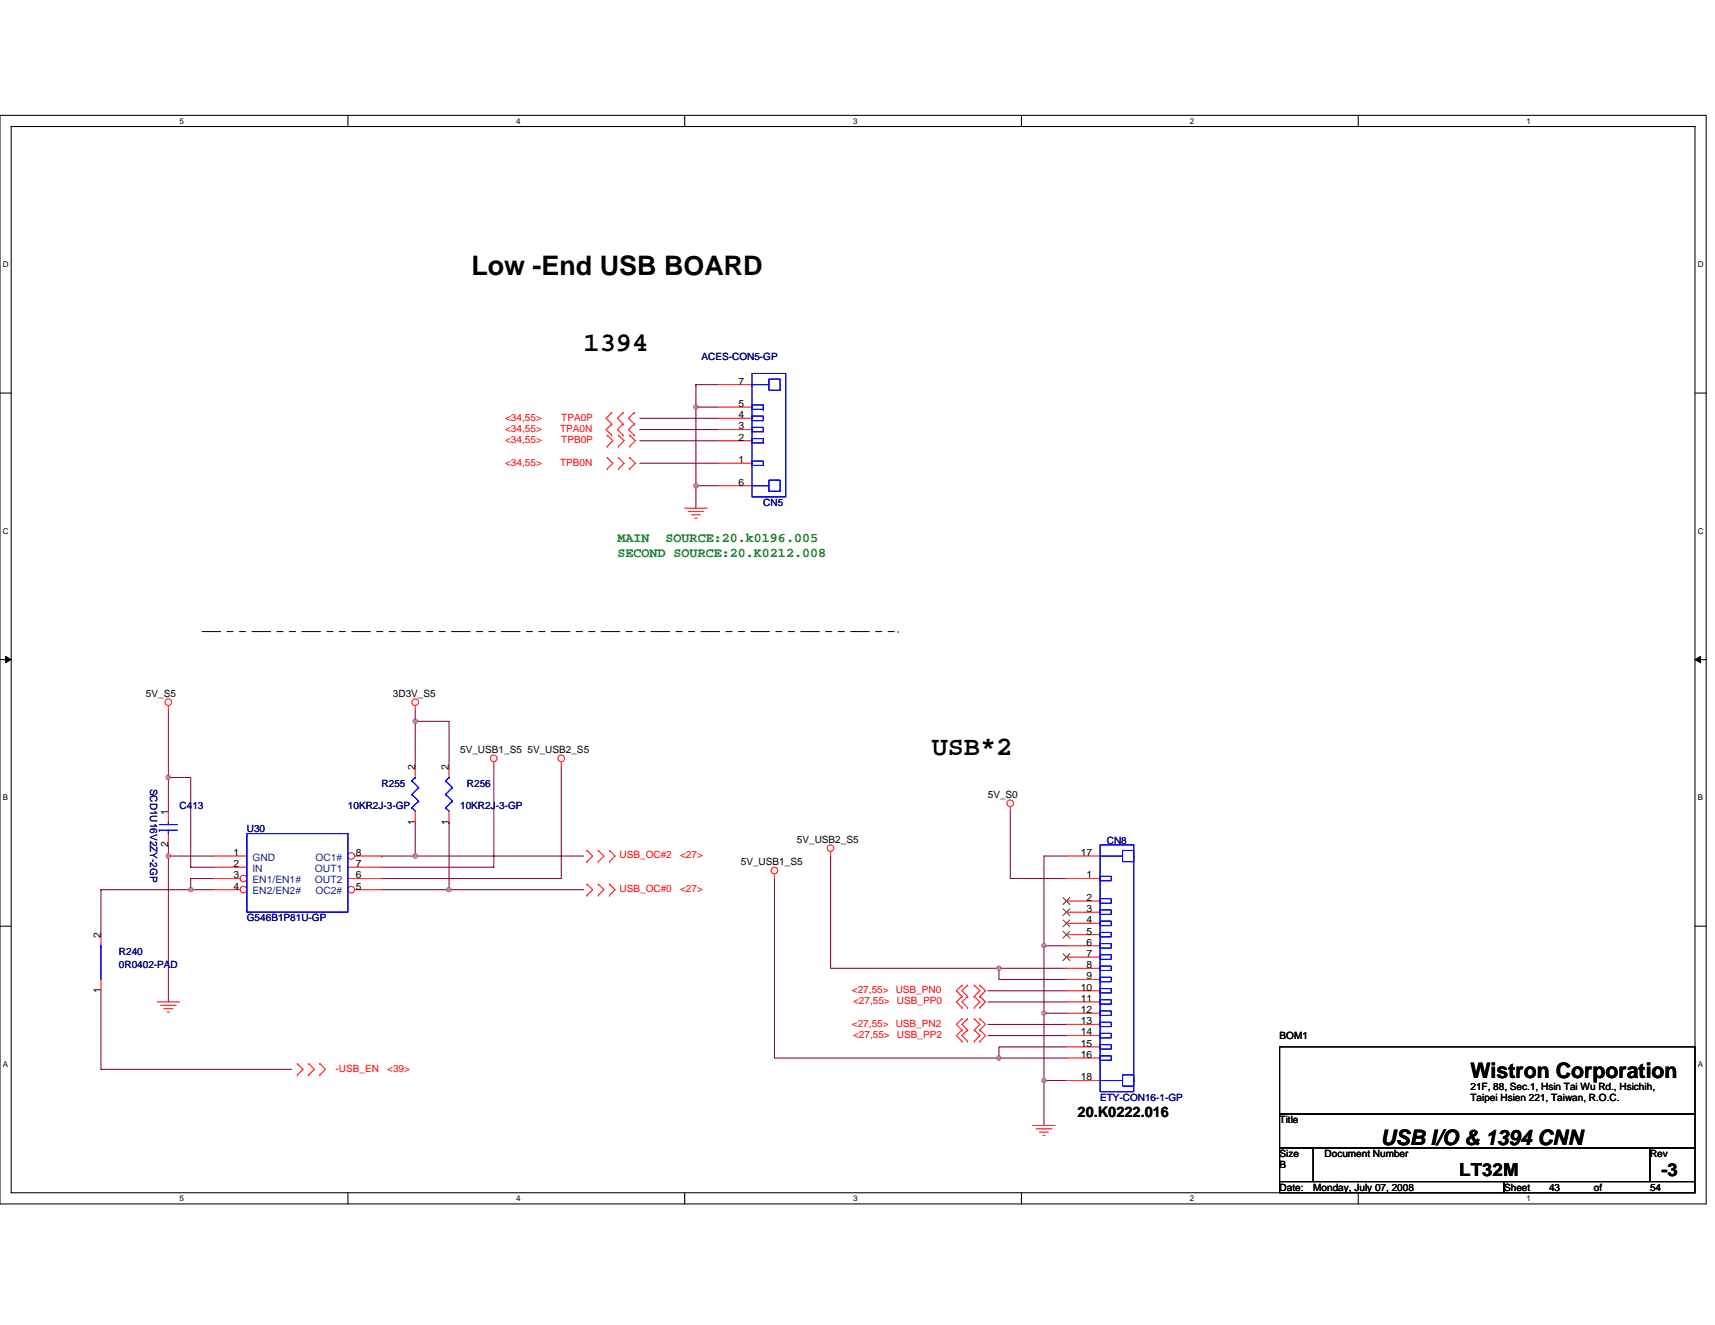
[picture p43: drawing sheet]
<svg xmlns="http://www.w3.org/2000/svg" width="279mm" height="216mm" viewBox="0 0 279 216" stroke-linecap="round" stroke-linejoin="round" font-family="sans-serif">
<defs><g id="words">
<g font-size="4.4">
<text x="76.8" y="44.8">Low -End USB BOARD</text>
<text x="95.1" y="57.2">1394</text>
<text x="151.8" y="123">USB*2</text>
</g>
<g font-size="3.5">
<text x="239.6" y="175.6">Wistron Corporation</text>
<text x="224.9" y="186.6">USB I/O &amp; 1394 CNN</text>
</g>
<g font-size="2.9">
<text x="237.7" y="191.6">LT32M</text>
<text x="270.7" y="191.6">-3</text>
</g>
<text font-size="2.4" x="175.6" y="181.9">20.K0222.016</text>
<g font-size="2.2" fill="#008000">
<text x="100.6" y="88.3">MAIN</text>
<text x="108.4" y="88.3">SOURCE:20.k0196.005</text>
<text x="100.6" y="90.7">SECOND SOURCE:20.K0212.008</text>
</g>
<g font-size="1.7">
<text x="120.3" y="62.7">7</text>
<text x="120.3" y="71.8">2</text>
<text x="120.3" y="70">3</text>
<text x="120.3" y="68.1">4</text>
<text x="120.3" y="66.3">5</text>
<text x="120.3" y="75.5">1</text>
<text x="120.3" y="79.1">6</text>
<text x="67.6" y="125.4" transform="rotate(-90 67.6 125.4)">2</text>
<text x="73.1" y="125.4" transform="rotate(-90 73.1 125.4)">2</text>
<text x="27.4" y="132.7" transform="rotate(-90 27.4 132.7)">1</text>
<text x="67.6" y="134.4" transform="rotate(-90 67.6 134.4)">1</text>
<text x="73.1" y="134.4" transform="rotate(-90 73.1 134.4)">1</text>
<text x="27.4" y="138" transform="rotate(-90 27.4 138)">2</text>
<text x="38" y="139.5">1</text>
<text x="38" y="141.3">2</text>
<text x="38" y="143.1">3</text>
<text x="58" y="139.5">8</text>
<text x="58" y="143.1">6</text>
<text x="58" y="141.3">7</text>
<text x="176.1" y="139.5">17</text>
<text x="177" y="143.1">1</text>
<text x="38" y="144.9">4</text>
<text x="58" y="144.9">5</text>
<text x="177" y="146.8">2</text>
<text x="177" y="148.6">3</text>
<text x="16.4" y="152.8" transform="rotate(-90 16.4 152.8)">2</text>
<text x="177" y="150.4">4</text>
<text x="177" y="152.3">5</text>
<text x="177" y="154.1">6</text>
<text x="177" y="155.9">7</text>
<text x="16.4" y="161.8" transform="rotate(-90 16.4 161.8)">1</text>
<text x="176.1" y="161.4">10</text>
<text x="177" y="157.8">8</text>
<text x="177" y="159.6">9</text>
<text x="176.1" y="163.2">11</text>
<text x="176.1" y="165.1">12</text>
<text x="176.1" y="166.9">13</text>
<text x="176.1" y="168.7">14</text>
<text x="176.1" y="170.6">15</text>
<text x="176.1" y="172.4">16</text>
<text x="176.1" y="176">18</text>
</g>
<g font-size="1.7" fill="#004080">
<text x="41.1" y="140.2">GND</text>
<text x="41.1" y="142">IN</text>
<text x="41.1" y="143.9">EN1/EN1#</text>
<text x="51.3" y="143.9">OUT2</text>
<text x="51.3" y="142">OUT1</text>
<text x="51.4" y="140.2">OC1#</text>
<text x="41.1" y="145.7">EN2/EN2#</text>
<text x="51.4" y="145.7">OC2#</text>
</g>
<g font-size="1.6" fill="#000080">
<text x="114.3" y="58.7">ACES-CON5-GP</text>
<text x="124.4" y="82.4">CN5</text>
<text x="24.4" y="128.5" transform="rotate(90 24.4 128.5)">SCD1U16V2ZY-2GP</text>
<text x="29.3" y="131.8">C413</text>
<text x="56.7" y="131.8">10KR2J-3-GP</text>
<text x="62.2" y="128.2">R255</text>
<text x="75" y="131.8">10KR2J-3-GP</text>
<text x="76.1" y="128.2">R256</text>
<text x="40.2" y="135.5">U30</text>
<text x="180.3" y="137.5">CN8</text>
<text x="19.4" y="155.6">R240</text>
<text x="40.2" y="150.1">G546B1P81U-GP</text>
<text x="19.4" y="157.8">0R0402-PAD</text>
<text x="179.2" y="179.4">ETY-CON16-1-GP</text>
</g>
<g font-size="1.6" fill="#f00">
<text x="82.3" y="70.4">&lt;34,55&gt;</text>
<text x="82.3" y="68.6">&lt;34,55&gt;</text>
<text x="91.2" y="70.4">TPA0N</text>
<text x="91.4" y="68.6">TPA0P</text>
<text x="82.3" y="75.9">&lt;34,55&gt;</text>
<text x="82.3" y="72.2">&lt;34,55&gt;</text>
<text x="91.2" y="75.9">TPB0N</text>
<text x="91.4" y="72.2">TPB0P</text>
<text x="100.9" y="139.9">USB_OC#2</text>
<text x="110.8" y="139.9">&lt;27&gt;</text>
<text x="100.9" y="145.4">USB_OC#0</text>
<text x="110.8" y="145.4">&lt;27&gt;</text>
<text x="138.8" y="161.8">&lt;27,55&gt;</text>
<text x="145.9" y="161.8">USB_PN0</text>
<text x="138.8" y="167.3">&lt;27,55&gt;</text>
<text x="139" y="163.6">&lt;27,55&gt;</text>
<text x="145.9" y="167.3">USB_PN2</text>
<text x="146.1" y="163.6">USB_PP0</text>
<text x="139" y="169.1">&lt;27,55&gt;</text>
<text x="146.1" y="169.1">USB_PP2</text>
<text x="54.7" y="174.6">-USB_EN</text>
<text x="63.1" y="174.6">&lt;39&gt;</text>
</g>
<g font-size="1.6">
<text x="23.8" y="113.5">5V_S5</text>
<text x="64" y="113.5">3D3V_S5</text>
<text x="75" y="122.7">5V_USB1_S5</text>
<text x="85.9" y="122.7">5V_USB2_S5</text>
<text x="160.9" y="130">5V_S0</text>
<text x="129.8" y="137.3">5V_USB2_S5</text>
<text x="120.7" y="141">5V_USB1_S5</text>
<text x="208.5" y="169.3">BOM1</text>
<text x="239.6" y="177.5">21F, 88, Sec.1, Hsin Tai Wu Rd., Hsichih,</text>
<text x="239.6" y="179.5">Taipei Hsien 221, Taiwan, R.O.C.</text>
<text x="208.5" y="183">Title</text>
<text x="208.5" y="190.4">B</text>
<text x="208.5" y="188.5">Size</text>
<text x="215.8" y="188.5">Document Number</text>
<text x="268.8" y="188.5">Rev</text>
<text x="208.5" y="194">Date:</text>
<text x="214" y="194">Monday, July 07, 2008</text>
<text x="245" y="194">Sheet</text>
<text x="252.4" y="194">43</text>
<text x="259.7" y="194">of</text>
<text x="268.8" y="194">54</text>
</g>
<g font-size="1.3">
<text x="29.3" y="20.2">5</text>
<text x="84.1" y="20.2">4</text>
<text x="139" y="20.2">3</text>
<text x="193.8" y="20.2">2</text>
<text x="248.7" y="20.2">1</text>
<text x=".5" y="43.5">D</text>
<text x="276.6" y="43.5">D</text>
<text x=".5" y="87">C</text>
<text x="276.6" y="87">C</text>
<text x=".5" y="130.4">B</text>
<text x="276.6" y="130.4">B</text>
<text x=".5" y="173.8">A</text>
<text x="276.6" y="173.8">A</text>
<text x="29.3" y="195.7">5</text>
<text x="84.1" y="195.7">4</text>
<text x="139" y="195.7">3</text>
<text x="193.8" y="195.7">2</text>
<text x="248.7" y="195.7">1</text>
</g>
</g></defs>
<path d="M0 18.8h278v177.4h-278zM1.8 20.6h274.3v173.8h-274.3z" fill="none" stroke="#000" stroke-width=".17"/>
<g fill="#fff">
<path d="M29.3 19h.7v1.4h-.7z"/>
<path d="M29.3 194.5h.7v1.5h-.7z"/>
</g>
<path d="M56.7 18.8v1.8M56.7 194.4v1.8" fill="none" stroke="#000" stroke-width=".17"/>
<g fill="#fff">
<path d="M84.1 19h.7v1.4h-.7z"/>
<path d="M84.1 194.5h.7v1.5h-.7z"/>
</g>
<path d="M111.5 18.8v1.8M111.5 194.4v1.8" fill="none" stroke="#000" stroke-width=".17"/>
<g fill="#fff">
<path d="M139 19h.7v1.4h-.7z"/>
<path d="M139 194.5h.7v1.5h-.7z"/>
</g>
<path d="M166.4 18.8v1.8M166.4 194.4v1.8" fill="none" stroke="#000" stroke-width=".17"/>
<g fill="#fff">
<path d="M193.8 19h.8v1.4h-.8z"/>
<path d="M193.8 194.5h.8v1.5h-.8z"/>
</g>
<path d="M221.3 18.8v1.8M221.3 194.4v1.8" fill="none" stroke="#000" stroke-width=".17"/>
<g fill="#fff">
<path d="M248.7 19h.7v1.4h-.7z"/>
<path d="M248.7 194.5h.7v1.5h-.7z"/>
<path d="M.5 42.3h.9v1.5h-.9z"/>
<path d="M276.6 42.3h1v1.5h-1z"/>
<path d="M.5 85.8h.9v1.4h-.9z"/>
<path d="M276.6 85.8h1v1.4h-1z"/>
</g>
<path d="M0 64.1h1.8M276.1 64.1h1.9" fill="none" stroke="#000" stroke-width=".17"/>
<g fill="#fff">
<path d="M.5 129.2h.8v1.5h-.8z"/>
<path d="M276.6 129.2h.9v1.5h-.9z"/>
</g>
<path d="M0 107.5h1.8M276.1 107.5h1.9" fill="none" stroke="#000" stroke-width=".17"/>
<path d="M.9 107l.9 .5-.9 .5zM276.1 107.5l1-.5v1z" fill="#000" stroke="#000" stroke-width=".16"/>
<g fill="#fff">
<path d="M.5 172.6h.8v1.5h-.8z"/>
<path d="M276.6 172.6h.9v1.5h-.9z"/>
</g>
<path d="M0 150.9h1.8M276.1 150.9h1.9M208.5 170.6h67.6v10.9h-67.6zM208.5 181.5h67.6v5.5h-67.6zM208.5 187h5.5v5.5h-5.5zM208.5 192.5h36.5v1.9h-36.5zM214 187h54.8v5.5h-54.8zM245 192.5h31.1v1.9h-31.1zM268.8 187h7.3v5.5h-7.3z" fill="none" stroke="#000" stroke-width=".17"/>
<g fill="none" stroke="#800040" stroke-width=".17">
<path d="M104.2 68.2h12.8M104.2 70h12.8M104.2 75.5h12.8M104.2 71.8h12.8M113.4 62.7h3.6M113.4 79.1h.1M113.4 66.3v12.8h3.6M113.4 66.3h.1M113.4 62.7v3.6h3.6M113.4 62.7h.1M113.4 79.1v3.7M27.4 115.7v11"/>
<path d="M67.6 117.5h.1M67.6 115.7v1.8h5.6v7.4M67.6 117.5v7.4M27.4 137.7v1.8h7.3M27.4 126.7h.1M27.4 126.7h3.7v14.6h3.6M27.4 139.5h.1M27.4 126.7v5.5M27.4 139.5v23.8M62.2 139.5h.1M62.2 139.5h5.4M67.6 134v5.5"/>
<path d="M67.6 139.5h27.5M73.2 134h.1M73.2 134v11M80.5 124.9v16.4h-18.3M91.4 124.9v18.3h-29.2M135.3 139.5v18.3h27.5v1.8h10.9M164.6 132.2v11h9.1M173.7 139.5h-3.6v14.6M16.4 145h18.3M16.4 145h.1M16.4 145v7.3M34.7 143.2h-3.6v1.8"/>
<path d="M62.2 145h11M73.2 145h21.9M126.2 143.2v29.2h36.6v-1.8h10.9M162.8 157.8h.1M162.8 157.8h10.9M170.1 154.1h.1M170.1 154.1h3.6M170.1 154.1v22M16.4 161.4v12.8h31.1M160.9 161.4h12.8M160.9 163.3h12.8M160.9 166.9h12.8"/>
<path d="M160.9 168.7h12.8M162.8 172.4h.1M162.8 172.4h10.9M170.1 176.1h3.6M170.1 176.1v7.3M170.1 165.1h.1M170.1 165.1h3.6"/>
</g>
<g fill="#f0f" stroke="#f0f" stroke-width=".17">
<circle cx="27.4" cy="126.7" r=".36"/>
<circle cx="31.1" cy="145" r=".36"/>
<circle cx="67.7" cy="117.5" r=".36"/>
<circle cx="67.7" cy="139.5" r=".36"/>
<circle cx="73.1" cy="145" r=".36"/>
<circle cx="27.4" cy="139.5" r=".36"/>
<circle cx="162.7" cy="172.4" r=".35"/>
<circle cx="170.1" cy="154.1" r=".35"/>
<circle cx="170.1" cy="176.1" r=".35"/>
<circle cx="170.1" cy="165.1" r=".36"/>
<circle cx="162.7" cy="157.8" r=".35"/>
<circle cx="113.4" cy="79.1" r=".36"/>
<circle cx="113.4" cy="66.3" r=".36"/>
</g>
<g fill="none" stroke="#f00" stroke-width=".17">
<path d="M98.9 76.4h.1M98.9 74.6h.1M98.9 72.7h.1M98.9 70.9h.1M98.9 74.6l.9 .9-.9 .9M98.9 70.9l.9 .9-.9 .9M99.7 69.1h.1M99.7 67.2h.1M99.7 70.9h.1M99.7 69.1l-1 .9 1 .9M99.7 67.2l-1 1 1 .9M100.8 74.6h.1"/>
<path d="M100.8 76.4h.1M100.8 70.9h.1M100.8 72.7h.1M100.8 74.6l.9 .9-.9 .9M100.8 70.9l.9 .9-.9 .9M101.5 67.2h.1M101.5 69.1h.1M101.5 70.9h.1M101.5 67.2l-.9 1 .9 .9M101.5 69.1l-.9 .9 .9 .9M102.6 76.4h.1M102.6 74.6h.1"/>
<path d="M102.6 72.7h.1M102.6 70.9h.1M102.6 70.9l.9 .9-.9 .9M102.6 74.6l.9 .9-.9 .9M103.3 69.1h.1M103.3 67.2h.1M103.3 70.9h.1M103.3 67.2l-.9 1 .9 .9M103.3 69.1l-.9 .9 .9 .9M111.5 82.8h3.7M112.1 83.4h2.6M112.6 83.9h1.5"/>
<path d="M113.2 84.4h.4M27.4 115v.7M67.6 115v.7M34.7 139.5h5.5M80.5 124.1v.8M91.4 124.1v.8M95.6 138.6h.1M95.6 138.6l1 .9-1 .9M97.5 138.6h.1M97.5 138.6l.9 .9-.9 .9M99.3 138.6h.1M99.3 138.6l.9 .9-.9 .9"/>
<path d="M135.3 138.7v.8M164.6 131.4v.8M34.7 141.3h5.5M95.6 140.4h.1M95.6 145.9h.1M95.6 144.1h.1M95.6 144.1l1 .9-1 .9M97.5 140.4h.1M97.5 144.1h.1M97.5 145.9h.1M97.5 144.1l.9 .9-.9 .9M99.3 140.4h.1"/>
<path d="M99.3 145.9h.1M99.3 144.1h.1M99.3 144.1l.9 .9-.9 .9M126.2 142.4v.8M25.6 163.3h3.7M26.1 163.8h2.6M26.7 164.4h1.5M27.2 164.9h.4M48.5 175.2h.1M48.5 173.3h.1M48.5 173.3l.9 .9-.9 1M50.3 173.3h.1"/>
<path d="M50.3 175.2h.1M50.3 173.3l.9 .9-.9 1M52.1 175.2h.1M52.1 173.3h.1M52.1 173.3l.9 .9-.9 1M156.7 164.2h.1M156.7 162.3h.1M156.7 160.5h.1M156.7 167.8h.1M156.7 166h.1M156.7 169.7h.1M156.7 162.3l-.9 1 .9 .9"/>
<path d="M156.7 160.5l-.9 .9 .9 .9M156.7 166l-.9 .9 .9 .9M156.7 167.8l-.9 .9 .9 1M157.6 162.3h.1M157.6 164.2h.1M157.6 160.5h.1M157.6 166h.1M157.6 167.8h.1M157.6 169.7h.1M157.6 162.3l-.9 1 .9 .9M157.6 160.5l-.9 .9 .9 .9M157.6 166l-.9 .9 .9 .9"/>
<path d="M157.6 167.8l-.9 .9 .9 1M158.7 164.2h.1M158.7 162.3h.1M158.7 160.5h.1M158.7 167.8h.1M158.7 166h.1M158.7 169.7h.1M158.7 162.3l.9 1-.9 .9M158.7 160.5l.9 .9-.9 .9M158.7 166l.9 .9-.9 .9M158.7 167.8l.9 .9-.9 1M159.6 164.2h.1"/>
<path d="M159.6 162.3h.1M159.6 160.5h.1M159.6 167.8h.1M159.6 166h.1M159.6 169.7h.1M159.6 162.3l1 1-1 .9M159.6 160.5l1 .9-1 .9M159.6 166l1 .9-1 .9M159.6 167.8l1 .9-1 1M168.2 183.4h3.7M168.8 183.9h2.5M169.3 184.5h1.5"/>
<path d="M169.9 185h.3"/>
<circle cx="27.4" cy="114.4" r=".54"/>
<circle cx="67.6" cy="114.4" r=".54"/>
<circle cx="80.4" cy="123.6" r=".54"/>
<circle cx="91.4" cy="123.6" r=".54"/>
<circle cx="135.3" cy="138.2" r=".54"/>
<circle cx="164.6" cy="130.9" r=".54"/>
<circle cx="126.2" cy="141.8" r=".54"/>
</g>
<path d="M32.9 102.9h113.4M146.3 102.9h.1" fill="none" stroke="#000" stroke-width=".16" stroke-dasharray="3 1 1 1 1 1"/>
<circle cx="39.7" cy="143.1" r=".54" fill="#fff" stroke="#f00" stroke-width=".17"/>
<path d="M34.7 143.2h4.4" fill="none" stroke="#f00" stroke-width=".17"/>
<circle cx="39.7" cy="145" r=".54" fill="#fff" stroke="#f00" stroke-width=".17"/>
<path d="M34.7 145h4.4" fill="none" stroke="#f00" stroke-width=".17"/>
<circle cx="57.2" cy="145" r=".54" fill="#fff" stroke="#f00" stroke-width=".17"/>
<path d="M56.7 143.2h5.5M56.7 141.3h5.5M57.8 145h4.4" fill="none" stroke="#f00" stroke-width=".17"/>
<circle cx="57.2" cy="139.5" r=".54" fill="#fff" stroke="#f00" stroke-width=".17"/>
<g fill="none" stroke="#f00" stroke-width=".17">
<path d="M117 75.5h5.5M117 71.8h5.5M117 70h5.5M117 68.2h5.5M117 66.3h5.5M117 79.1h5.5M117 62.7h5.5M27.4 132.2v1.8M27.4 135.8v1.9M57.8 139.5h4.4M67.6 124.9v1.8M67.6 132.2v1.8"/>
<path d="M73.2 124.9v1.8M73.2 132.2v1.8M173.7 139.5h5.5M16.4 152.3v1.8M16.4 159.6v1.8M173.7 143.2h5.5M173.7 146.8h5.5M173.7 148.6h5.5M173.7 150.5h5.5M173.7 152.3h5.5M173.7 154.1h5.5M173.7 156h5.5"/>
<path d="M173.7 157.8h5.5M173.7 159.6h5.5M173.7 161.4h5.5M173.7 163.3h5.5M173.7 165.1h5.5M173.7 166.9h5.5M173.7 168.7h5.5M173.7 170.6h5.5M173.7 172.4h5.5M173.7 176.1h5.5"/>
</g>
<g fill="none" stroke="#00f" stroke-width=".17">
<path d="M122.5 60.9h5.5v20.1h-5.5zM122.5 75.1h1.9v.7h-1.9zM122.5 71.5h1.9v.7h-1.9zM122.5 69.6h1.9v.8h-1.9zM122.5 67.8h1.9v.7h-1.9zM122.5 79.1h2.8M122.5 62.7h.1M122.5 66h1.9v.7h-1.9zM122.5 62.7h2.8M124.4 66.7h.1M125.3 78.2h1.8v1.9h-1.8zM125.3 61.8h1.8v1.8h-1.8z"/>
<path d="M26 134.4h2.9M26 135.3h.1M26 135.3h2.9M27.4 134v.4M27.4 135.3v.5M40.2 135.8h16.5v12.8h-16.5zM67.1 131.6h.1M67.1 129.4h.1M67.1 127.2h.1M67.1 131.6l.5 .6M67.1 129.4l1.1 1.1M67.1 127.2l1.1 1.1"/>
<path d="M67.6 126.7h.1M67.6 126.7l-.5 .5M68.2 130.5h.1M68.2 128.3h.1M68.2 130.5l-1.1 1.1M68.2 128.3l-1.1 1.1M72.6 131.6h.1M72.6 129.4h.1M72.6 127.2h.1M72.6 131.6l.6 .6M72.6 129.4l1.1 1.1M72.6 127.2l1.1 1.1"/>
<path d="M73.2 126.7h.1M73.2 126.7l-.6 .5M73.7 130.5h.1M73.7 128.3h.1M73.7 130.5l-1.1 1.1M73.7 128.3l-1.1 1.1M179.2 139.5h3.7M179.2 137.7h5.5v40.2h-5.5zM182.9 138.6h1.8v1.8h-1.8zM184.7 137.7h.1M16.4 154.1h.1M16.4 154.1v5.5"/>
<path d="M179.2 146.4h1.8v.8h-1.8zM179.2 148.3h1.8v.7h-1.8zM179.2 150.1h1.8v.7h-1.8zM179.2 151.9h1.8v.8h-1.8zM179.2 153.8h1.8v.7h-1.8zM179.2 155.6h1.8v.7h-1.8zM179.2 157.4h1.8v.7h-1.8zM179.2 142.8h1.8v.7h-1.8zM179.2 159.2h1.8v.8h-1.8zM179.2 161.1h1.8v.7h-1.8zM179.2 162.9h1.8v.7h-1.8zM179.2 164.7h1.8v.8h-1.8z"/>
<path d="M179.2 166.6h1.8v.7h-1.8zM179.2 168.4h1.8v.7h-1.8zM179.2 170.2h1.8v.7h-1.8zM179.2 172h1.8v.8h-1.8zM179.2 176.1h3.7M182.9 175.2h1.8v1.8h-1.8z"/>
</g>
<path d="M173.2 146.3l1.1 1.1M173.2 148.1l1.1 1.1M173.2 149.9l1.1 1.1M173.2 151.7l1.1 1.2M173.2 155.4l1.1 1.1M174.3 146.3l-1.1 1.1M174.3 148.1l-1.1 1.1M174.3 149.9l-1.1 1.1M174.3 151.7l-1.1 1.2M174.3 155.4l-1.1 1.1" fill="none" stroke="#804000" stroke-width=".16"/>
<g fill="#f0f" stroke="#f0f" stroke-width=".17">
<circle cx="27.4" cy="126.7" r=".36"/>
<circle cx="31.1" cy="145" r=".36"/>
<circle cx="67.7" cy="117.5" r=".36"/>
<circle cx="67.7" cy="139.5" r=".36"/>
<circle cx="73.1" cy="145" r=".36"/>
<circle cx="27.4" cy="139.5" r=".36"/>
<circle cx="162.7" cy="172.4" r=".35"/>
<circle cx="170.1" cy="154.1" r=".35"/>
<circle cx="170.1" cy="176.1" r=".35"/>
<circle cx="170.1" cy="165.1" r=".36"/>
<circle cx="162.7" cy="157.8" r=".35"/>
<circle cx="113.4" cy="79.1" r=".36"/>
<circle cx="113.4" cy="66.3" r=".36"/>
</g>
<use href="#words"/>
</svg>
